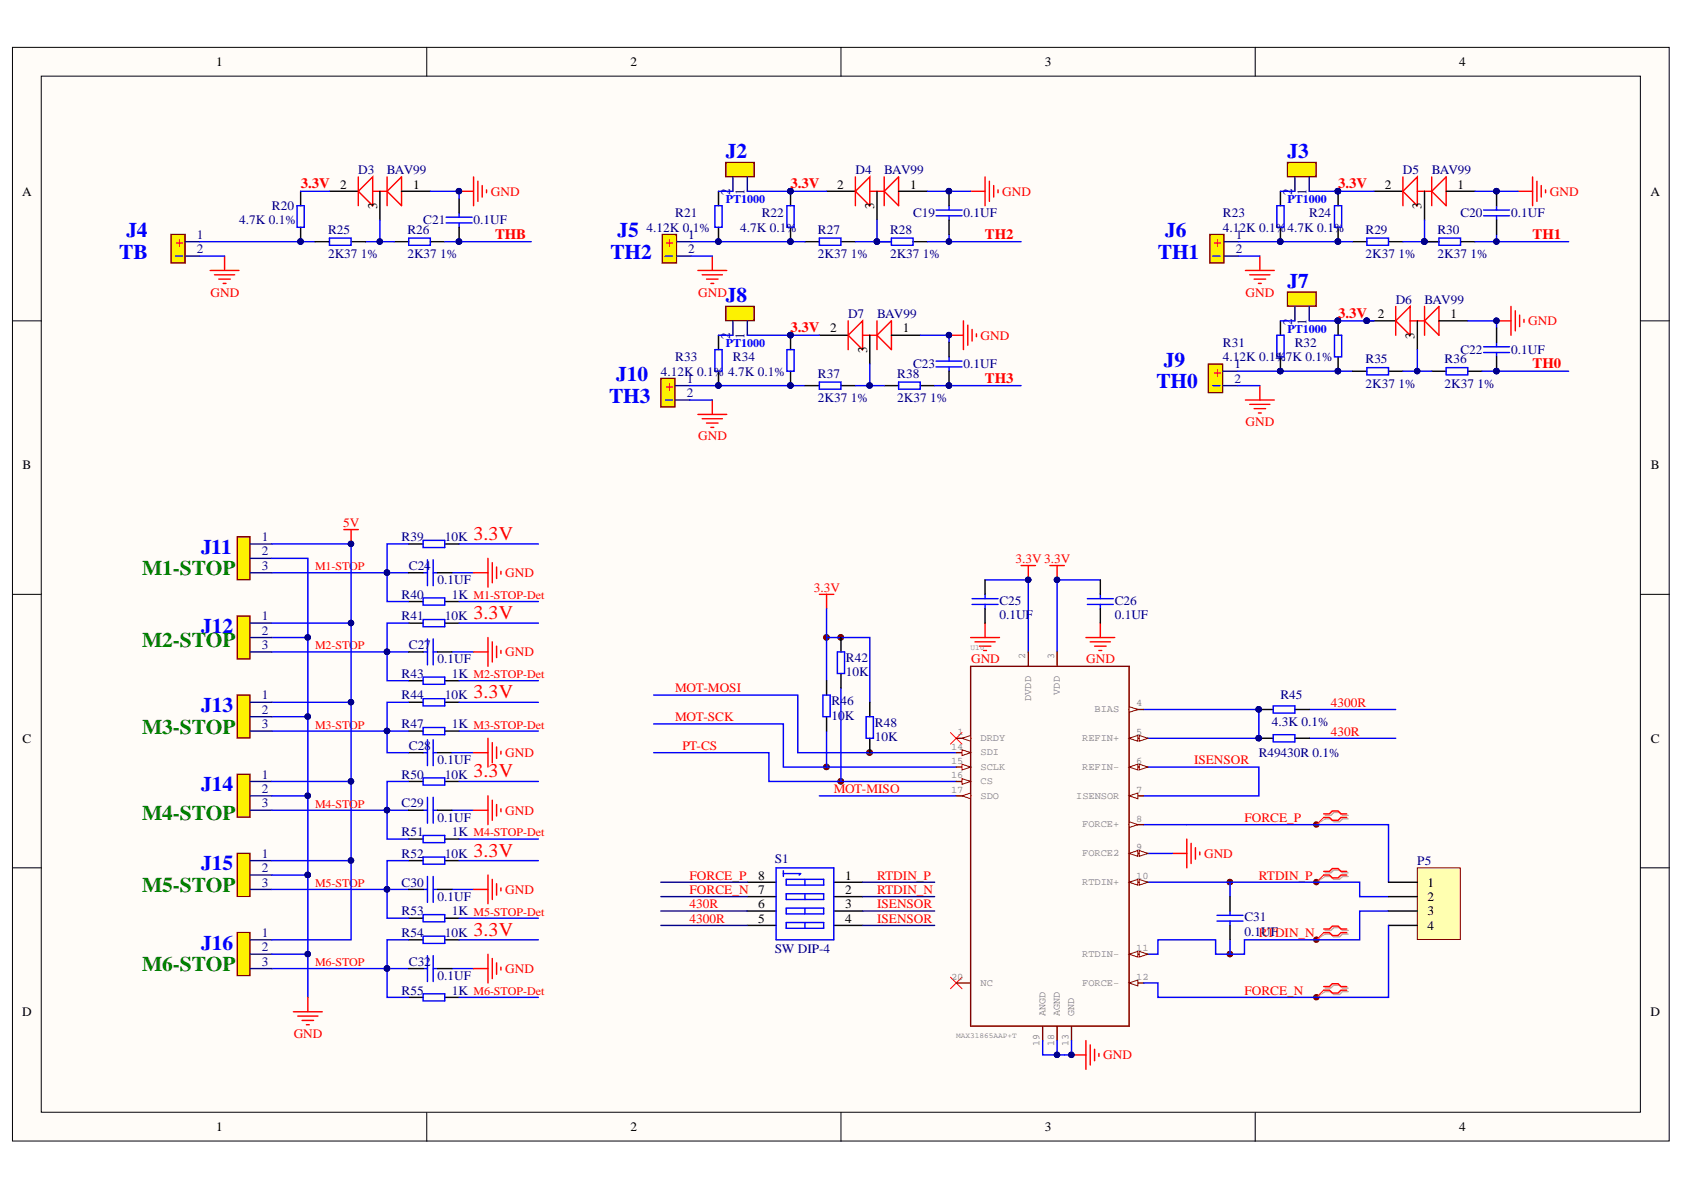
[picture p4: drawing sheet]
<svg xmlns="http://www.w3.org/2000/svg" width="297mm" height="210mm" viewBox="0 0 297 210" stroke-linecap="round" stroke-linejoin="round" font-family="sans-serif">
<defs><g id="words">
<g font-size="3.7" fill="#00f">
<text x="128" y="27.9">J2</text>
<text x="227.1" y="27.9">J3</text>
<text x="22.3" y="41.8">J4</text>
<text x="108.9" y="41.8">J5</text>
<text x="205.5" y="41.8">J6</text>
<text x="21" y="45.6">TB</text>
<text x="107.7" y="45.6">TH2</text>
<text x="204.2" y="45.6">TH1</text>
<text x="128" y="53.3">J8</text>
<text x="227.1" y="50.7">J7</text>
<text x="205.3" y="64.7">J9</text>
<text x="107.4" y="71">TH3</text>
<text x="108.7" y="67.2">J10</text>
<text x="204" y="68.5">TH0</text>
<text x="35.5" y="97.7">J11</text>
<text x="35.5" y="111.7">J12</text>
<text x="35.5" y="125.6">J13</text>
<text x="35.5" y="139.6">J14</text>
<text x="35.5" y="153.5">J15</text>
<text x="35.5" y="167.5">J16</text>
</g>
<g font-size="3.7" fill="#008000">
<text x="25.1" y="101.5">M1-STOP</text>
<text x="25.1" y="114.2">M2-STOP</text>
<text x="25.1" y="129.5">M3-STOP</text>
<text x="25.1" y="144.7">M4-STOP</text>
<text x="25.1" y="157.4">M5-STOP</text>
<text x="25.1" y="171.3">M6-STOP</text>
</g>
<g font-size="3.4" fill="#f00">
<text x="83.5" y="95.2">3.3V</text>
<text x="83.5" y="109.2">3.3V</text>
<text x="83.5" y="123.1">3.3V</text>
<text x="83.5" y="137.1">3.3V</text>
<text x="83.5" y="151.1">3.3V</text>
<text x="83.5" y="165">3.3V</text>
</g>
<g font-size="2.7" fill="#f00">
<text x="30.9" y="43.6">+</text>
<text x="117.3" y="43.6">+</text>
<text x="213.9" y="43.6">+</text>
<text x="117.3" y="69">+</text>
<text x="213.9" y="66.4">+</text>
</g>
<g font-size="2.5" fill="#f00">
<text x="53" y="33.2">3.3V</text>
<text x="139.4" y="33.2">3.3V</text>
<text x="236" y="33.2">3.3V</text>
<text x="87.3" y="42.1">THB</text>
<text x="173.7" y="42.1">TH2</text>
<text x="270.3" y="42.1">TH1</text>
<text x="139.4" y="58.6">3.3V</text>
<text x="236" y="56.1">3.3V</text>
<text x="270.3" y="64.9">TH0</text>
<text x="173.7" y="67.5">TH3</text>
</g>
<g font-size="2.3">
<text x="38.1" y="11.7">1</text>
<text x="111.2" y="11.7">2</text>
<text x="184.3" y="11.7">3</text>
<text x="257.4" y="11.7">4</text>
<text x="3.9" y="34.5">A</text>
<text x="60" y="33.3">2</text>
<text x="72.9" y="33.3">1</text>
<text x="147.7" y="33.3">2</text>
<text x="160.5" y="33.3">1</text>
<text x="244.3" y="33.3">2</text>
<text x="257.1" y="33.3">1</text>
<text x="291.1" y="34.5">A</text>
<text x="66.5" y="36.9" transform="rotate(-90 66.5 36.9)">3</text>
<text x="154.2" y="36.9" transform="rotate(-90 154.2 36.9)">3</text>
<text x="250.8" y="36.9" transform="rotate(-90 250.8 36.9)">3</text>
<text x="146.4" y="58.6">2</text>
<text x="159.3" y="58.6">1</text>
<text x="243" y="56.1">2</text>
<text x="249.5" y="59.8" transform="rotate(-90 249.5 59.8)">3</text>
<text x="255.8" y="56.1">1</text>
<text x="152.9" y="62.3" transform="rotate(-90 152.9 62.3)">3</text>
<text x="4" y="82.8">B</text>
<text x="291.2" y="82.8">B</text>
<text x="4" y="131">C</text>
<text x="291.2" y="131">C</text>
<text x="133.7" y="155.1">8</text>
<text x="149.1" y="155.1">1</text>
<text x="133.7" y="157.7">7</text>
<text x="133.7" y="160.2">6</text>
<text x="149.1" y="157.7">2</text>
<text x="149.1" y="160.2">3</text>
<text x="251.8" y="156.4">1</text>
<text x="251.8" y="158.9">2</text>
<text x="251.8" y="161.5">3</text>
<text x="133.7" y="162.7">5</text>
<text x="149.1" y="162.7">4</text>
<text x="251.8" y="164">4</text>
<text x="3.9" y="179.2">D</text>
<text x="291.1" y="179.2">D</text>
<text x="38.1" y="199.5">1</text>
<text x="111.2" y="199.5">2</text>
<text x="184.3" y="199.5">3</text>
<text x="257.4" y="199.5">4</text>
</g>
<g font-size="2.3" fill="#000080">
<text x="63.2" y="30.7">D3</text>
<text x="68.3" y="30.7">BAV99</text>
<text x="150.9" y="30.7">D4</text>
<text x="156" y="30.7">BAV99</text>
<text x="247.5" y="30.7">D5</text>
<text x="252.5" y="30.7">BAV99</text>
<text x="42.2" y="39.6">4.7K 0.1%</text>
<text x="48" y="37.1">R20</text>
<text x="57.9" y="41.2">R25</text>
<text x="71.9" y="41.2">R26</text>
<text x="74.6" y="39.6">C21</text>
<text x="83.5" y="39.6">0.1UF</text>
<text x="114" y="40.9">4.12K 0.1%</text>
<text x="119.1" y="38.3">R21</text>
<text x="130.6" y="40.9">4.7K 0.1%</text>
<text x="134.4" y="38.3">R22</text>
<text x="144.3" y="41.2">R27</text>
<text x="157" y="41.2">R28</text>
<text x="161.1" y="38.3">C19</text>
<text x="169.9" y="38.3">0.1UF</text>
<text x="215.7" y="38.3">R23</text>
<text x="215.7" y="40.9">4.12K 0.1%4.7K 0.1%</text>
<text x="230.9" y="38.3">R24</text>
<text x="240.9" y="41.2">R29</text>
<text x="253.5" y="41.2">R30</text>
<text x="257.6" y="38.3">C20</text>
<text x="266.5" y="38.3">0.1UF</text>
<text x="57.9" y="45.5">2K37 1%</text>
<text x="71.9" y="45.5">2K37 1%</text>
<text x="144.3" y="45.5">2K37 1%</text>
<text x="157" y="45.5">2K37 1%</text>
<text x="240.9" y="45.5">2K37 1%</text>
<text x="253.5" y="45.5">2K37 1%</text>
<text x="246.2" y="53.6">D6</text>
<text x="251.3" y="53.6">BAV99</text>
<text x="149.6" y="56.1">D7</text>
<text x="154.7" y="56.1">BAV99</text>
<text x="119.1" y="63.7">R33</text>
<text x="129.3" y="63.7">R34</text>
<text x="161.1" y="65">C23</text>
<text x="169.9" y="65">0.1UF</text>
<text x="215.7" y="61.2">R31</text>
<text x="215.7" y="63.7">4.12K 0.1%</text>
<text x="225" y="63.7">4.7K 0.1%</text>
<text x="228.4" y="61.2">R32</text>
<text x="240.9" y="64.1">R35</text>
<text x="254.8" y="64.1">R36</text>
<text x="257.6" y="62.4">C22</text>
<text x="266.5" y="62.4">0.1UF</text>
<text x="116.6" y="66.2">4.12K 0.1% 4.7K 0.1%</text>
<text x="144.3" y="66.6">R37</text>
<text x="144.3" y="70.9">2K37 1%</text>
<text x="158.3" y="66.6">R38</text>
<text x="158.3" y="70.9">2K37 1%</text>
<text x="240.9" y="68.4">2K37 1%</text>
<text x="254.8" y="68.4">2K37 1%</text>
<text x="70.8" y="95.4">R39</text>
<text x="78.5" y="95.4">10K</text>
<text x="72.1" y="100.5">C24</text>
<text x="70.8" y="105.6">R40</text>
<text x="77.2" y="103.1">0.1UF</text>
<text x="79.7" y="105.6">1K M1-STOP-Det</text>
<text x="176.3" y="106.6">C25</text>
<text x="196.6" y="106.6">C26</text>
<text x="70.8" y="109.4">R41</text>
<text x="78.5" y="109.4">10K</text>
<text x="176.3" y="109.2">0.1UF</text>
<text x="196.6" y="109.2">0.1UF</text>
<text x="70.8" y="119.6">R43</text>
<text x="72.1" y="114.5">C27</text>
<text x="77.2" y="117">0.1UF</text>
<text x="79.7" y="119.6">1K M2-STOP-Det</text>
<text x="149.2" y="116.8">R42</text>
<text x="149.2" y="119.3">10K</text>
<text x="70.8" y="123.4">R44</text>
<text x="78.5" y="123.4">10K</text>
<text x="146.7" y="124.4">R46</text>
<text x="225.8" y="123.4">R45</text>
<text x="70.8" y="128.4">R47</text>
<text x="79.7" y="128.4">1K M3-STOP-Det</text>
<text x="146.7" y="126.9">10K</text>
<text x="154.3" y="128.2">R48</text>
<text x="154.3" y="130.8">10K</text>
<text x="224.3" y="128.1">4.3K 0.1%</text>
<text x="70.8" y="137.4">R50</text>
<text x="72.1" y="132.3">C28</text>
<text x="77.2" y="134.8">0.1UF</text>
<text x="78.5" y="137.4">10K</text>
<text x="222" y="133.6">R49430R 0.1%</text>
<text x="70.8" y="142.4">C29</text>
<text x="70.8" y="147.5">R51</text>
<text x="77.2" y="145">0.1UF</text>
<text x="79.7" y="147.5">1K M4-STOP-Det</text>
<text x="70.8" y="151.3">R52</text>
<text x="78.5" y="151.3">10K</text>
<text x="136.6" y="152.3">S1</text>
<text x="250" y="152.6">P5</text>
<text x="70.8" y="161.5">R53</text>
<text x="70.8" y="156.4">C30</text>
<text x="77.2" y="158.9">0.1UF</text>
<text x="79.7" y="161.5">1K M5-STOP-Det</text>
<text x="70.8" y="165.3">R54</text>
<text x="78.5" y="165.3">10K</text>
<text x="219.5" y="162.5">C31</text>
<text x="219.5" y="165">0.1UF</text>
<text x="72.1" y="170.3">C32</text>
<text x="77.2" y="172.9">0.1UF</text>
<text x="136.6" y="168.1">SW DIP-4</text>
<text x="70.8" y="175.4">R55</text>
<text x="79.7" y="175.4">1K M6-STOP-Det</text>
</g>
<g font-size="2.3" fill="#f00">
<text x="86.6" y="34.5">GND</text>
<text x="176.8" y="34.5">GND</text>
<text x="273.4" y="34.5">GND</text>
<text x="37.1" y="52.3">GND</text>
<text x="123.2" y="52.3">GND</text>
<text x="219.7" y="52.3">GND</text>
<text x="173" y="59.9">GND</text>
<text x="269.6" y="57.4">GND</text>
<text x="123.2" y="77.7">GND</text>
<text x="219.7" y="75.1">GND</text>
<text x="60.5" y="92.9">5V</text>
<text x="89.1" y="101.8">GND</text>
<text x="179.1" y="99.2">3.3V 3.3V</text>
<text x="143.5" y="104.4">3.3V</text>
<text x="89.1" y="115.8">GND</text>
<text x="171.3" y="117">GND</text>
<text x="191.6" y="117">GND</text>
<text x="119.1" y="122.1">MOT-MOSI</text>
<text x="234.8" y="124.6">4300R</text>
<text x="119.1" y="127.2">MOT-SCK</text>
<text x="234.8" y="129.7">430R</text>
<text x="89.1" y="133.6">GND</text>
<text x="120.4" y="132.3">PT-CS</text>
<text x="210.6" y="134.8">ISENSOR</text>
<text x="89.1" y="143.7">GND</text>
<text x="147.1" y="139.9">MOT-MISO</text>
<text x="219.5" y="145">FORCE_P</text>
<text x="121.6" y="155.1">FORCE_P</text>
<text x="154.7" y="155.1">RTDIN_P</text>
<text x="212.4" y="151.3">GND</text>
<text x="222" y="155.1">RTDIN_P</text>
<text x="89.1" y="157.7">GND</text>
<text x="121.6" y="157.7">FORCE_N</text>
<text x="121.6" y="160.2">430R</text>
<text x="154.7" y="157.7">RTDIN_N</text>
<text x="154.7" y="160.2">ISENSOR</text>
<text x="121.6" y="162.7">4300R</text>
<text x="154.7" y="162.7">ISENSOR</text>
<text x="222" y="165.3">RTDIN_N</text>
<text x="89.1" y="171.6">GND</text>
<text x="219.5" y="175.4">FORCE_N</text>
<text x="51.8" y="183.1">GND</text>
<text x="194.6" y="186.9">GND</text>
</g>
<g font-size="2.3" fill="#11037f">
<text x="128.8" y="34.4" transform="rotate(-90 128.8 34.4)">2</text>
<text x="131.3" y="34.4" transform="rotate(-90 131.3 34.4)">1</text>
<text x="227.9" y="34.4" transform="rotate(-90 227.9 34.4)">2</text>
<text x="230.5" y="34.4" transform="rotate(-90 230.5 34.4)">1</text>
<text x="34.7" y="42.1">1</text>
<text x="34.7" y="44.7">2</text>
<text x="121.4" y="42.1">1</text>
<text x="121.4" y="44.7">2</text>
<text x="218" y="42.1">1</text>
<text x="218" y="44.7">2</text>
<text x="128.8" y="59.8" transform="rotate(-90 128.8 59.8)">2</text>
<text x="131.3" y="59.8" transform="rotate(-90 131.3 59.8)">1</text>
<text x="227.9" y="57.3" transform="rotate(-90 227.9 57.3)">2</text>
<text x="230.5" y="57.3" transform="rotate(-90 230.5 57.3)">1</text>
<text x="217.7" y="65">1</text>
<text x="121.1" y="67.5">1</text>
<text x="121.1" y="70.1">2</text>
<text x="217.7" y="67.5">2</text>
<text x="46.2" y="95.4">1</text>
<text x="46.2" y="98">2</text>
<text x="46.2" y="100.5">3</text>
<text x="46.2" y="109.4">1</text>
<text x="46.2" y="112">2</text>
<text x="46.2" y="114.5">3</text>
<text x="46.2" y="123.4">1</text>
<text x="46.2" y="125.9">2</text>
<text x="46.2" y="128.4">3</text>
<text x="46.2" y="137.4">1</text>
<text x="46.2" y="139.9">2</text>
<text x="46.2" y="142.4">3</text>
<text x="46.2" y="151.3">1</text>
<text x="46.2" y="153.8">2</text>
<text x="46.2" y="156.4">3</text>
<text x="46.2" y="165.3">1</text>
<text x="46.2" y="167.8">2</text>
<text x="46.2" y="170.3">3</text>
</g>
<g font-size="2.1" fill="#00f">
<text x="128" y="35.8">PT1000</text>
<text x="227.1" y="35.8">PT1000</text>
<text x="227.1" y="58.7">PT1000</text>
<text x="128" y="61.2">PT1000</text>
</g>
<g font-size="2.1" fill="#f00">
<text x="55.6" y="100.6">M1-STOP</text>
<text x="55.6" y="114.5">M2-STOP</text>
<text x="55.6" y="128.5">M3-STOP</text>
<text x="55.6" y="142.5">M4-STOP</text>
<text x="55.6" y="156.4">M5-STOP</text>
<text x="55.6" y="170.4">M6-STOP</text>
</g>
<g font-size="1.8" fill="#808080">
<text x="180.8" y="116.3" transform="rotate(-90 180.8 116.3)">2</text>
<text x="185.9" y="116.3" transform="rotate(-90 185.9 116.3)">3</text>
<text x="181.9" y="123.6" transform="rotate(-90 181.9 123.6)">DVDD</text>
<text x="186.9" y="122.5" transform="rotate(-90 186.9 122.5)">VDD</text>
<text x="193.1" y="125.6">BIAS</text>
<text x="200.4" y="124.6">4</text>
<text x="168.9" y="129.7">1</text>
<text x="173" y="130.7">DRDY</text>
<text x="190.9" y="130.7">REFIN+</text>
<text x="200.4" y="129.7">5</text>
<text x="167.8" y="132.2">14</text>
<text x="167.8" y="134.8">15</text>
<text x="167.8" y="137.3">16</text>
<text x="173" y="133.3">SDI</text>
<text x="173" y="135.8">SCLK</text>
<text x="190.9" y="135.8">REFIN-</text>
<text x="200.4" y="134.8">6</text>
<text x="167.8" y="139.8">17</text>
<text x="173" y="138.3">CS</text>
<text x="173" y="140.9">SDO</text>
<text x="189.9" y="140.9">ISENSOR</text>
<text x="200.4" y="139.8">7</text>
<text x="190.9" y="145.9">FORCE+</text>
<text x="200.4" y="144.9">8</text>
<text x="200.4" y="150">9</text>
<text x="190.9" y="151">FORCE2</text>
<text x="200.4" y="155.1">10</text>
<text x="190.9" y="156.1">RTDIN+</text>
<text x="200.4" y="167.8">11</text>
<text x="167.8" y="172.8">20</text>
<text x="173" y="173.9">NC</text>
<text x="190.9" y="168.8">RTDIN-</text>
<text x="190.9" y="173.9">FORCE-</text>
<text x="200.4" y="172.8">12</text>
<text x="184.4" y="179.2" transform="rotate(-90 184.4 179.2)">ANGD</text>
<text x="186.9" y="179.2" transform="rotate(-90 186.9 179.2)">AGND</text>
<text x="189.5" y="179.2" transform="rotate(-90 189.5 179.2)">GND</text>
<text x="183.4" y="184.4" transform="rotate(-90 183.4 184.4)">19</text>
<text x="185.9" y="184.4" transform="rotate(-90 185.9 184.4)">18</text>
<text x="188.5" y="184.4" transform="rotate(-90 188.5 184.4)">13</text>
</g>
<g font-size="1.4" fill="#808080">
<text x="171.2" y="114.6">U10</text>
<text x="168.7" y="183.2">MAX31865AAP+T</text>
</g>
</g></defs>
<g fill="#fffcf8" stroke="#000" stroke-width=".18">
<path d="M2.2 8.4h292.2v192.9h-292.2z"/>
<path d="M7.3 13.4h282v182.8h-282z"/>
</g>
<path d="M75.3 8.4v5M148.3 8.4v5M221.4 8.4v5M2.2 56.6h5.1M289.4 56.6h5.1M2.2 104.8h5.1M289.4 104.8h5.1M2.2 153.1h5.1M289.4 153.1h5.1M75.3 196.2v5.1M148.3 196.2v5.1M221.4 196.2v5.1" fill="none" stroke="#000" stroke-width=".18"/>
<g fill="#000080" stroke="#000080" stroke-width=".18">
<circle cx="145.8" cy="135.3" r=".48"/>
<circle cx="145.8" cy="112.4" r=".48"/>
<circle cx="148.3" cy="137.8" r=".49"/>
<circle cx="148.3" cy="112.4" r=".49"/>
<circle cx="153.4" cy="132.7" r=".49"/>
<circle cx="216.9" cy="168.3" r=".48"/>
<circle cx="216.9" cy="155.6" r=".48"/>
</g>
<path d="M41.8 136.6h2.3v7.5h-2.3z" fill="#fdf101" stroke="#800000" stroke-width=".25"/>
<path d="M44.1 137.8h3.8M44.1 140.4h3.8M44.1 142.9h3.8" fill="none" stroke="#11037f" stroke-width=".25"/>
<g fill="none" stroke="#000" stroke-width=".25">
<path d="M72.1 95.9h2.5M78.4 95.9h2.6M72.1 106.1h2.5M72.1 109.9h2.5M78.4 106.1h2.6M78.4 109.9h2.6M72.1 120.1h2.5M72.1 123.9h2.5M72.1 129h2.5M72.1 137.8h2.5M78.4 120.1h2.6M78.4 123.9h2.6"/>
<path d="M78.4 129h2.6M78.4 137.8h2.6M72.1 148h2.5M72.1 151.8h2.5M78.4 148h2.6M78.4 151.8h2.6M72.1 162h2.5M78.4 162h2.6"/>
</g>
<g fill="none" stroke="#00f" stroke-width=".25">
<path d="M72.1 95.9h-3.8v10.2h3.8M74.6 95.3h3.8v1.3h-3.8zM81 95.9h14M68.3 101h3.8M68.3 115h3.8M72.1 109.9h-3.8v10.2h3.8M74.6 105.5h3.8v1.2h-3.8zM74.6 109.3h3.8v1.2h-3.8zM74.6 119.4h3.8v1.3h-3.8zM79.7 101h3.8M79.7 115h3.8M81 106.1h14"/>
<path d="M81 109.9h14M72.1 123.9h-3.8v5.1h3.8M72.1 137.8h-3.8v10.2h3.8M74.6 123.2h3.8v1.3h-3.8zM74.6 128.3h3.8v1.3h-3.8zM74.6 137.2h3.8v1.3h-3.8zM81 120.1h14M81 123.9h14M81 129h14M81 137.8h14M68.3 142.9h3.8M68.3 156.9h3.8"/>
<path d="M72.1 151.8h-3.8v10.2h3.8M74.6 147.4h3.8v1.2h-3.8zM74.6 151.2h3.8v1.2h-3.8zM79.7 142.9h3.8M79.7 156.9h3.8M81 148h14M81 151.8h14M74.6 161.3h3.8v1.3h-3.8zM81 162h14"/>
</g>
<g fill="#000080" stroke="#000080" stroke-width=".18">
<circle cx="68.3" cy="101" r=".48"/>
<circle cx="68.3" cy="115" r=".48"/>
<circle cx="68.3" cy="128.9" r=".48"/>
<circle cx="68.3" cy="142.9" r=".48"/>
<circle cx="68.3" cy="156.9" r=".48"/>
</g>
<g fill="none" stroke="#f00" stroke-width=".25">
<path d="M86.1 98.5v5.1M86.8 99.2v3.6M83.5 101h2.6M83.5 115h2.6M86.1 112.5v5M86.8 113.2v3.6M87.6 100v2M87.6 114v2M88.4 100.8v.5M88.4 114.7v.5M83.5 142.9h2.6M83.5 156.9h2.6"/>
<path d="M86.1 140.4v5.1M86.1 154.3v5.1M86.8 141.1v3.6M86.8 155.1v3.6M87.6 141.9v2M87.6 155.9v2M88.4 142.7v.5M88.4 156.6v.5"/>
</g>
<path d="M41.8 150.5h2.3v7.6h-2.3z" fill="#fdf101" stroke="#800000" stroke-width=".25"/>
<path d="M44.1 151.8h3.8M44.1 154.3h3.8M44.1 156.9h3.8" fill="none" stroke="#11037f" stroke-width=".25"/>
<path d="M47.9 112.5h6.4M47.9 101h20.4M47.9 115h20.4M47.9 137.8h14v14h-14M47.9 123.9h14v13.9M47.9 126.4h6.4M47.9 129h20.4M47.9 140.4h6.4M47.9 154.3h6.4M47.9 142.9h20.4M47.9 156.9h20.4" fill="none" stroke="#00f" stroke-width=".25"/>
<g fill="#000080" stroke="#000080" stroke-width=".18">
<circle cx="54.3" cy="112.4" r=".48"/>
<circle cx="54.3" cy="126.4" r=".48"/>
<circle cx="54.3" cy="140.4" r=".48"/>
<circle cx="54.3" cy="154.3" r=".48"/>
<circle cx="68.3" cy="101" r=".48"/>
<circle cx="68.3" cy="115" r=".48"/>
<circle cx="68.3" cy="128.9" r=".48"/>
<circle cx="68.3" cy="142.9" r=".48"/>
<circle cx="68.3" cy="156.9" r=".48"/>
<circle cx="61.9" cy="137.8" r=".48"/>
<circle cx="61.9" cy="151.8" r=".48"/>
<circle cx="61.9" cy="123.9" r=".48"/>
</g>
<path d="M41.8 108.6h2.3v7.6h-2.3z" fill="#fdf101" stroke="#800000" stroke-width=".25"/>
<path d="M44.1 109.9h3.8M44.1 112.5h3.8M44.1 115h3.8" fill="none" stroke="#11037f" stroke-width=".25"/>
<path d="M41.8 94.7h2.3v7.5h-2.3z" fill="#fdf101" stroke="#800000" stroke-width=".25"/>
<path d="M44.1 95.9h3.8M44.1 98.5h3.8M44.1 101h3.8" fill="none" stroke="#11037f" stroke-width=".25"/>
<path d="M47.9 95.9h14v28M47.9 109.9h14" fill="none" stroke="#00f" stroke-width=".25"/>
<g fill="#000080" stroke="#000080" stroke-width=".18">
<circle cx="61.9" cy="95.9" r=".48"/>
<circle cx="61.9" cy="109.9" r=".48"/>
<circle cx="61.9" cy="123.9" r=".48"/>
</g>
<path d="M41.8 122.6h2.3v7.6h-2.3z" fill="#fdf101" stroke="#800000" stroke-width=".25"/>
<path d="M44.1 123.9h3.8M44.1 126.4h3.8M44.1 129h3.8" fill="none" stroke="#11037f" stroke-width=".25"/>
<g fill="none" stroke="#00f" stroke-width=".25">
<path d="M47.9 98.5h6.4v55.8M75.4 98.7v4.6M76.4 98.7v4.6M74.6 115h.8M74.6 101h.8M75.4 112.7v4.6M76.4 112.7v4.6M76.4 115h.8M76.4 101h.8M68.3 129v3.8h3.8M74.6 132.8h.8M75.4 130.5v4.5"/>
<path d="M76.4 130.5v4.5M76.4 132.8h.8M79.7 132.8h3.8M74.6 156.9h.8M74.6 142.9h.8M75.4 140.6v4.6M75.4 154.6v4.6M76.4 156.9h.8M76.4 140.6v4.6M76.4 154.6v4.6M76.4 142.9h.8"/>
</g>
<g fill="#000080" stroke="#000080" stroke-width=".18">
<circle cx="54.3" cy="112.4" r=".48"/>
<circle cx="54.3" cy="126.4" r=".48"/>
<circle cx="54.3" cy="140.4" r=".48"/>
<circle cx="54.3" cy="154.3" r=".48"/>
<circle cx="68.3" cy="128.9" r=".48"/>
<circle cx="61.9" cy="95.9" r=".48"/>
</g>
<path d="M72.1 115h2.5M72.1 101h2.5M77.2 115h2.5M77.2 101h2.5M72.1 132.8h2.5M77.2 132.8h2.5M72.1 156.9h2.5M72.1 142.9h2.5M77.2 156.9h2.5M77.2 142.9h2.5" fill="none" stroke="#000" stroke-width=".25"/>
<path d="M60.7 93.4h2.5M61.9 93.4v2.5M83.5 132.8h2.6M86.1 130.2v5.1M86.8 131v3.5M87.6 131.7v2.1M88.4 132.5v.5" fill="none" stroke="#f00" stroke-width=".25"/>
<path d="M213.4 41.4h2.5v5h-2.5z" fill="#fdf101" stroke="#800000" stroke-width=".25"/>
<path d="M215.9 42.6h2.6M215.9 45.2h2.6" fill="none" stroke="#11037f" stroke-width=".25"/>
<g fill="none" stroke="#00f" stroke-width=".25">
<path d="M235.4 36.3h1.3v3.8h-1.3zM251.3 38.8v3.8M260.2 33.7h7.6M261.7 37h4.6M261.7 38.1h4.6M264 36.3v.7M264 38.1v.7M213.9 45.2h1.3M218.5 42.6h20.1M235.4 59.1h1.3v3.8h-1.3zM241.1 42h3.8v1.3h-3.8zM247.5 42.6h6.3"/>
<path d="M253.8 42h3.8v1.3h-3.8zM264 41.4v1.2h-3.8M264 42.6h12.7"/>
</g>
<g fill="none" stroke="#000" stroke-width=".25">
<path d="M236 33.7v2.6M242.4 33.7h5.1M251.3 33.7v5.1M255.1 33.7h5.1M264 33.7v2.6M264 38.8v2.6M236 40.1v2.5M236 56.6v2.5M238.6 42.6h2.5M244.9 42.6h2.6M251.3 42.6h2.5M257.6 42.6h2.6"/>
<path d="M236 62.9v2.6"/>
</g>
<g fill="#000080" stroke="#000080" stroke-width=".18">
<circle cx="236" cy="33.7" r=".49"/>
<circle cx="236" cy="42.6" r=".49"/>
<circle cx="251.2" cy="42.6" r=".49"/>
<circle cx="225.8" cy="42.6" r=".49"/>
<circle cx="264" cy="33.7" r=".48"/>
<circle cx="264" cy="42.6" r=".48"/>
<circle cx="236" cy="56.6" r=".49"/>
<circle cx="236" cy="65.5" r=".49"/>
</g>
<g fill="none" stroke="#f00" stroke-width=".25">
<path d="M247.5 33.7l2.5-2.5v5.1zM247.5 31.2v5.1M250 33.7h2.5M252.5 33.7l2.6-2.5v5.1zM252.5 31.2v5.1M267.8 33.7h2.5M270.3 31.2v5.1M271.1 32v3.5M271.9 32.7v2.1M272.6 33.5v.5M219.7 47.7h5.1M220.4 48.5h3.6"/>
<path d="M221.2 49.2h2M222 50h.5M222.2 45.2v2.5"/>
</g>
<path d="M213.1 64.2h2.5v5h-2.5z" fill="#fdf101" stroke="#800000" stroke-width=".25"/>
<path d="M215.7 65.5h2.5M215.7 68h2.5" fill="none" stroke="#11037f" stroke-width=".25"/>
<g fill="none" stroke="#00f" stroke-width=".25">
<path d="M52.4 36.3h1.3v3.8h-1.3zM258.9 56.6h5.1v1.3M213.9 68h1.3M218.2 65.5h20.4M241.1 64.8h3.8v1.3h-3.8zM250 61.7v3.8h-2.5M250 65.5h2.5M255.1 64.8h3.8v1.3h-3.8zM261.4 65.5h15.3M261.7 61.2h4.6M261.7 62.2h4.6M264 60.4v.8"/>
<path d="M264 62.2v.7"/>
</g>
<g fill="none" stroke="#f00" stroke-width=".25">
<path d="M246.2 56.6l2.5-2.5v5zM246.2 54.1v5M248.7 56.6h2.6M251.3 56.6l2.5-2.5v5zM251.3 54.1v5M264 56.6h2.5M266.5 54.1v5M267.3 54.8v3.6M268 55.6v2M268.8 56.3v.5M219.7 70.6h5.1M220.4 71.3h3.6"/>
<path d="M221.2 72.1h2M222 72.8h.5M222.2 68v2.6"/>
</g>
<path d="M53 33.7v2.6M53 40.1v2.5M241.1 56.6h5.1M250 56.6v5.1M253.8 56.6h5.1M264 57.9v2.5M238.6 65.5h2.5M244.9 65.5h2.6M252.5 65.5h2.6M258.9 65.5h2.5M264 62.9v2.6" fill="none" stroke="#000" stroke-width=".25"/>
<g fill="#000080" stroke="#000080" stroke-width=".18">
<circle cx="241.1" cy="56.6" r=".49"/>
<circle cx="236" cy="65.5" r=".49"/>
<circle cx="225.8" cy="65.5" r=".49"/>
<circle cx="264" cy="56.6" r=".48"/>
<circle cx="250" cy="65.5" r=".48"/>
<circle cx="264" cy="65.5" r=".48"/>
<circle cx="53" cy="42.6" r=".48"/>
</g>
<path d="M30.2 41.4h2.4v5h-2.4z" fill="#fdf101" stroke="#800000" stroke-width=".25"/>
<path d="M32.7 42.6h2.5M32.7 45.2h2.5" fill="none" stroke="#11037f" stroke-width=".25"/>
<g fill="none" stroke="#00f" stroke-width=".25">
<path d="M53 33.7h5.1M67 38.8v3.8h-2.5M75.9 33.7h5.1v1.3M78.7 38.3h4.6M78.7 39.3h4.6M81 37.6v.7M81 39.3v.8M30.9 45.2h1.3M35.2 42.6h20.4M35.2 45.2h4.4M58.1 42h3.8v1.3h-3.8zM67 42.6h2.6"/>
<path d="M72.1 42h3.8v1.3h-3.8zM78.4 42.6h15.3M218.5 45.2h3.7M218.2 68h4M47.9 170.8h24.2M72.1 165.8h-3.8v10.1h3.8M74.6 165.1h3.8v1.3h-3.8zM74.6 175.3h3.8v1.3h-3.8zM79.7 170.8h3.8M81 165.8h14M81 175.9h14"/>
</g>
<g fill="none" stroke="#000" stroke-width=".25">
<path d="M58.1 33.7h5.1M67 33.7v5.1M70.8 33.7h5.1M81 35v2.6M55.6 42.6h2.5M61.9 42.6h2.6M69.6 42.6h2.5M75.9 42.6h2.5M81 40.1v2.5M72.1 165.8h2.5M72.1 175.9h2.5M78.4 165.8h2.6"/>
<path d="M78.4 175.9h2.6"/>
</g>
<g fill="#000080" stroke="#000080" stroke-width=".18">
<circle cx="81" cy="42.6" r=".49"/>
<circle cx="53" cy="42.6" r=".48"/>
<circle cx="67" cy="42.6" r=".48"/>
<circle cx="81" cy="33.7" r=".49"/>
<circle cx="68.3" cy="170.8" r=".48"/>
</g>
<g fill="none" stroke="#f00" stroke-width=".25">
<path d="M63.2 33.7l2.5-2.5v5.1zM63.2 31.2v5.1M65.7 33.7h2.6M68.3 33.7l2.5-2.5v5.1zM68.3 31.2v5.1M81 33.7h2.5M83.5 31.2v5.1M84.3 32v3.5M85.1 32.7v2.1M85.8 33.5v.5M37.1 47.7h5.1M37.8 48.5h3.6"/>
<path d="M38.6 49.2h2M39.4 50h.5M39.6 45.2v2.5M83.5 170.8h2.6M86.1 168.3v5.1M86.8 169.1v3.5M87.6 169.8v2.1M88.4 170.6v.5"/>
</g>
<path d="M41.8 164.5h2.3v7.6h-2.3z" fill="#fdf101" stroke="#800000" stroke-width=".25"/>
<path d="M44.1 165.8h3.8M44.1 168.3h3.8M44.1 170.8h3.8" fill="none" stroke="#11037f" stroke-width=".25"/>
<g fill="none" stroke="#00f" stroke-width=".25">
<path d="M145.8 112.5h7.6v11.4M145.8 107.4v12.7M147.7 115h1.3v3.8h-1.3zM171.5 106.6h4.5M171.5 105.6h4.5M173.8 102.3h7.6v12.7M173.8 104.8v.8M173.8 106.6v.8M191.8 106.6h4.6M191.8 105.6h4.6M194.1 102.3h-7.6v12.7M194.1 104.8v.8"/>
<path d="M194.1 106.6v.8M115.3 132.8h20.3v5h12.7M115.3 127.7h22.9v7.6h7.6M115.3 122.6h25.4v10.2h28M145.2 122.6h1.2v3.8h-1.2zM145.8 135.3h22.9M145.8 129v6.3M148.3 137.8h20.4M148.3 121.3v16.5M152.8 126.4h1.3v3.8h-1.3zM201.7 135.3h20.3v5.1h-20.3M201.7 125.1h20.3v5.1h-20.3"/>
<path d="M224.6 124.5h3.8v1.3h-3.8zM224.6 129.6h3.8v1.3h-3.8zM230.9 130.2h15.3M230.9 125.1h15.3M54.3 154.3v14h-6.4M144.5 140.4h24.2M201.7 145.5h43.2v10.1M201.7 155.6h15.3M201.7 150.5h5.1M217 155.6h22.8v2.6h5.1M217 155.6v2.6M74.6 170.8h.8"/>
<path d="M75.4 168.6v4.5M76.4 170.8h.8M76.4 168.6v4.5M201.7 168.3h2.6v-2.5h10.1v2.5h2.6M214.7 162.5h4.5M214.7 161.5h4.5M217 160.7v.8M217 162.5v.7M217 165.8v2.5M244.9 160.7h-5.1v5.1h-20.3v2.5h-2.5"/>
</g>
<g fill="#000080" stroke="#000080" stroke-width=".18">
<circle cx="54.3" cy="168.3" r=".48"/>
<circle cx="54.3" cy="154.3" r=".48"/>
<circle cx="189" cy="186.1" r=".48"/>
<circle cx="181.4" cy="102.3" r=".48"/>
<circle cx="186.4" cy="102.3" r=".48"/>
<circle cx="222" cy="130.2" r=".48"/>
<circle cx="222" cy="125.1" r=".48"/>
</g>
<g fill="none" stroke="#000" stroke-width=".25">
<path d="M148.3 112.5v2.5M148.3 118.8v2.5M173.8 102.3v2.5M173.8 107.4v2.5M194.1 102.3v2.5M194.1 107.4v2.5M145.8 120.1v2.5M145.8 126.4v2.6M153.4 123.9v2.5M153.4 130.2v2.6M222 125.1h2.6M222 130.2h2.6"/>
<path d="M228.4 125.1h2.5M228.4 130.2h2.5M217 158.2v2.5M72.1 170.8h2.5M77.2 170.8h2.5M217 163.2v2.6"/>
</g>
<g fill="none" stroke="#f00" stroke-width=".25">
<path d="M144.5 104.8h2.6M145.8 104.8v2.6M171.2 112.5h5.1M172 113.2h3.5M172.7 114h2.1M173.5 114.7h.5M173.8 109.9v2.6M191.5 112.5h5.1M192.3 113.2h3.6M193.1 114h2M193.8 114.7h.5M194.1 109.9v2.6"/>
<path d="M206.8 150.5h2.5M209.3 148v5.1M210.1 148.8v3.5M210.9 149.5v2.1M211.6 150.3v.5M233.5 153.7h1l.5-.5h1l.5 .5h1M233.5 154.3h1l.5 .6h1l.5-.6h1M233.5 143.6h1l.5-.6h1l.5 .6h1M233.5 144.2h1l.5 .5h1l.5-.5h1M233.5 163.9h1l.5-.5h1l.5 .5h1M233.5 164.5h1l.5 .5h1l.5-.5h1M233.5 174h1l.5-.5h1l.5 .5h1"/>
<path d="M233.5 174.7h1l.5 .5h1l.5-.5h1M189 186.1h2.5M191.5 183.5v5.1M192.3 184.3v3.6M193.1 185.1v2M193.8 185.8v.5"/>
</g>
<g fill="#800000" stroke="#800000" stroke-width=".18">
<circle cx="148.3" cy="112.4" r=".49"/>
<circle cx="145.8" cy="112.4" r=".48"/>
<circle cx="216.9" cy="155.6" r=".48"/>
<circle cx="232.2" cy="155.6" r=".48"/>
<circle cx="232.2" cy="145.4" r=".48"/>
<circle cx="232.2" cy="175.9" r=".48"/>
<circle cx="232.2" cy="165.7" r=".48"/>
<circle cx="216.9" cy="168.3" r=".48"/>
<circle cx="148.3" cy="137.8" r=".49"/>
<circle cx="145.8" cy="135.3" r=".48"/>
<circle cx="153.4" cy="132.7" r=".49"/>
</g>
<path d="M167.7 129.2l2 2M169.7 129.2l-2 2M233.5 154.3l-1.3 1.3M233.5 144.2l-1.3 1.3M167.7 172.4l2 2M169.7 172.4l-2 2M233.5 164.5l-1.3 1.3M233.5 174.7l-1.3 1.2" fill="none" stroke="#f00" stroke-width=".18"/>
<path d="M233.7 154h1.1l.5-.5h1l.5 .5h1M233.7 154.6h1.1l.5 .5h1l.5-.5h1M233.7 143.8h1.1l.5-.5h1l.5 .5h1M233.7 144.4h1.1l.5 .6h1l.5-.6h1M233.7 164.1h1.1l.5-.5h1l.5 .5h1M233.7 164.8h1.1l.5 .5h1l.5-.5h1M233.7 174.3h1.1l.5-.5h1l.5 .5h1M233.7 174.9h1.1l.5 .5h1l.5-.5h1" fill="none" stroke="#d0a19e" stroke-width=".25"/>
<path d="M233.7 154.6l-1.5 1M233.7 144.4l-1.5 1.1M233.7 164.8l-1.5 1M233.7 174.9l-1.5 1" fill="none" stroke="#d0a19e" stroke-width=".18"/>
<path d="M250 153.1h7.6v12.6h-7.6z" fill="#ffffb0" stroke="#800000" stroke-width=".18"/>
<path d="M244.9 155.6h5.1M244.9 158.2h5.1M244.9 160.7h5.1M244.9 163.2h5.1" fill="none" stroke="#000" stroke-width=".25"/>
<path d="M171.2 117.5h28v63.5h-28zM199.2 125.1h2.5" fill="none" stroke="#800000" stroke-width=".25"/>
<path d="M199.2 124.6l1.5 .5-1.5 .6z" fill="#fffcf8"/>
<path d="M199.2 124.6l1.5 .5-1.5 .6z" fill="none" stroke="#800000" stroke-width=".18"/>
<path d="M199.2 130.2h2.5" fill="none" stroke="#800000" stroke-width=".25"/>
<path d="M199.2 130.2l1.5-.5v1z" fill="#fffcf8"/>
<path d="M199.2 130.2l1.5-.5v1z" fill="none" stroke="#800000" stroke-width=".18"/>
<path d="M200.9 129.7l1.6 .5-1.6 .5z" fill="#fffcf8"/>
<path d="M200.9 129.7l1.6 .5-1.6 .5z" fill="none" stroke="#800000" stroke-width=".18"/>
<path d="M199.2 135.3h2.5" fill="none" stroke="#800000" stroke-width=".25"/>
<path d="M199.2 135.3l1.5-.5v1z" fill="#fffcf8"/>
<path d="M199.2 135.3l1.5-.5v1z" fill="none" stroke="#800000" stroke-width=".18"/>
<path d="M200.9 134.8l1.6 .5-1.6 .5z" fill="#fffcf8"/>
<path d="M200.9 134.8l1.6 .5-1.6 .5z" fill="none" stroke="#800000" stroke-width=".18"/>
<path d="M199.2 140.4h2.5" fill="none" stroke="#800000" stroke-width=".25"/>
<path d="M199.2 140.4l1.5-.5v1z" fill="#fffcf8"/>
<path d="M199.2 140.4l1.5-.5v1z" fill="none" stroke="#800000" stroke-width=".18"/>
<path d="M199.2 145.5h2.5" fill="none" stroke="#800000" stroke-width=".25"/>
<path d="M199.2 145l1.5 .5-1.5 .5z" fill="#fffcf8"/>
<path d="M199.2 145l1.5 .5-1.5 .5z" fill="none" stroke="#800000" stroke-width=".18"/>
<path d="M199.2 150.5h2.5" fill="none" stroke="#800000" stroke-width=".25"/>
<path d="M199.2 150.5l1.5-.5v1z" fill="#fffcf8"/>
<path d="M199.2 150.5l1.5-.5v1z" fill="none" stroke="#800000" stroke-width=".18"/>
<path d="M200.9 150l1.6 .5-1.6 .5z" fill="#fffcf8"/>
<path d="M200.9 150l1.6 .5-1.6 .5z" fill="none" stroke="#800000" stroke-width=".18"/>
<path d="M199.2 155.6h2.5" fill="none" stroke="#800000" stroke-width=".25"/>
<path d="M199.2 155.6l1.5-.5v1z" fill="#fffcf8"/>
<path d="M199.2 155.6l1.5-.5v1z" fill="none" stroke="#800000" stroke-width=".18"/>
<path d="M200.9 155.1l1.6 .5-1.6 .5z" fill="#fffcf8"/>
<path d="M200.9 155.1l1.6 .5-1.6 .5z" fill="none" stroke="#800000" stroke-width=".18"/>
<path d="M199.2 168.3h2.5" fill="none" stroke="#800000" stroke-width=".25"/>
<path d="M199.2 168.3l1.5-.5v1z" fill="#fffcf8"/>
<path d="M199.2 168.3l1.5-.5v1z" fill="none" stroke="#800000" stroke-width=".18"/>
<path d="M200.9 167.8l1.6 .5-1.6 .5z" fill="#fffcf8"/>
<path d="M200.9 167.8l1.6 .5-1.6 .5z" fill="none" stroke="#800000" stroke-width=".18"/>
<path d="M199.2 173.4h2.5" fill="none" stroke="#800000" stroke-width=".25"/>
<path d="M199.2 173.4l1.5-.5v1z" fill="#fffcf8"/>
<path d="M199.2 173.4l1.5-.5v1z" fill="none" stroke="#800000" stroke-width=".18"/>
<path d="M168.7 132.8h2.5M183.9 181v2.5" fill="none" stroke="#800000" stroke-width=".25"/>
<path d="M169.7 132.3l1.5 .5-1.5 .5z" fill="#fffcf8"/>
<path d="M169.7 132.3l1.5 .5-1.5 .5z" fill="none" stroke="#800000" stroke-width=".18"/>
<path d="M168.7 135.3h2.5" fill="none" stroke="#800000" stroke-width=".25"/>
<path d="M169.7 134.8l1.5 .5-1.5 .5z" fill="#fffcf8"/>
<path d="M169.7 134.8l1.5 .5-1.5 .5z" fill="none" stroke="#800000" stroke-width=".18"/>
<path d="M168.7 137.8h2.5" fill="none" stroke="#800000" stroke-width=".25"/>
<path d="M169.7 137.3l1.5 .5-1.5 .6z" fill="#fffcf8"/>
<path d="M169.7 137.3l1.5 .5-1.5 .6z" fill="none" stroke="#800000" stroke-width=".18"/>
<path d="M168.7 140.4h2.5" fill="none" stroke="#800000" stroke-width=".25"/>
<path d="M169.7 140.4l1.5-.5v1z" fill="#fffcf8"/>
<path d="M169.7 140.4l1.5-.5v1z" fill="none" stroke="#800000" stroke-width=".18"/>
<path d="M168.7 130.2h2.5M168.7 173.4h2.5M186.5 181v2.5M189 181v2.5" fill="none" stroke="#800000" stroke-width=".25"/>
<path d="M169.7 130.2l1.5-.5v1z" fill="#fffcf8"/>
<path d="M169.7 130.2l1.5-.5v1z" fill="none" stroke="#800000" stroke-width=".18"/>
<path d="M181.4 115v2.5M186.5 115v2.5" fill="none" stroke="#800000" stroke-width=".25"/>
<g fill="none" stroke="#00f" stroke-width=".25">
<path d="M61.9 151.8v14h-14M136.9 153.1h10.2v12.7h-10.2zM138.2 154.1h3l-.2 .2M138.2 153.6v1M138.7 155.1h6.6v1h-6.6zM138.7 157.6h6.6v1.1h-6.6zM142 155.1v1M142 157.6v1.1M54.3 168.3v7.6M138.7 160.2h6.6v1h-6.6zM138.7 162.7h6.6v1h-6.6zM142 160.2v1"/>
<path d="M142 162.7v1M244.9 163.2v12.7h-40.6v-2.5h-2.6"/>
</g>
<path d="M180.1 99.8h2.5M181.4 99.8v2.5M185.2 99.8h2.5M186.5 99.8v2.5M51.8 178.5h5M52.5 179.2h3.6M53.3 180h2M54.3 175.9v2.6M54 180.8h.6" fill="none" stroke="#f00" stroke-width=".25"/>
<g fill="#000080" stroke="#000080" stroke-width=".18">
<circle cx="181.4" cy="102.3" r=".48"/>
<circle cx="186.4" cy="102.3" r=".48"/>
<circle cx="61.9" cy="151.8" r=".48"/>
<circle cx="54.3" cy="168.3" r=".48"/>
</g>
<path d="M131.8 155.6h5.1M131.8 158.2h5.1M147.1 155.6h5.1M147.1 158.2h5.1M131.8 160.7h5.1M131.8 163.2h5.1M147.1 160.7h5.1M147.1 163.2h5.1" fill="none" stroke="#000" stroke-width=".25"/>
<path d="M116.6 158.2h15.2M116.6 155.6h15.2M152.2 158.2h12.7M152.2 155.6h12.7M116.6 163.2h15.2M116.6 160.7h15.2M152.2 163.2h12.7M152.2 160.7h12.7" fill="none" stroke="#000080" stroke-width=".25"/>
<path d="M116.8 41.4h2.5v5h-2.5z" fill="#fdf101" stroke="#800000" stroke-width=".25"/>
<path d="M119.4 42.6h2.5M119.4 45.2h2.5" fill="none" stroke="#11037f" stroke-width=".25"/>
<g fill="none" stroke="#00f" stroke-width=".25">
<path d="M138.8 36.3h1.3v3.8h-1.3zM154.7 38.8v3.8M163.6 33.7h7.6M165.1 37h4.6M165.1 38.1h4.6M167.4 36.3v.7M167.4 38.1v.7M117.3 45.2h1.3M121.9 42.6h20.1M144.5 42h3.8v1.3h-3.8zM150.9 42.6h6.3M157.2 42h3.8v1.3h-3.8z"/>
<path d="M167.4 41.4v1.2h-3.8M167.4 42.6h12.7M138.8 61.7h1.3v3.8h-1.3z"/>
</g>
<g fill="none" stroke="#000" stroke-width=".25">
<path d="M139.4 33.7v2.6M145.8 33.7h5.1M154.7 33.7v5.1M158.5 33.7h5.1M167.4 33.7v2.6M167.4 38.8v2.6M139.4 40.1v2.5M139.4 59.1v2.6M142 42.6h2.5M148.3 42.6h2.6M154.7 42.6h2.5M161 42.6h2.6"/>
<path d="M139.4 65.5v2.5"/>
</g>
<g fill="#000080" stroke="#000080" stroke-width=".18">
<circle cx="139.4" cy="33.7" r=".48"/>
<circle cx="139.4" cy="42.6" r=".48"/>
<circle cx="154.7" cy="42.6" r=".48"/>
<circle cx="126.7" cy="42.6" r=".48"/>
<circle cx="167.4" cy="33.7" r=".48"/>
<circle cx="167.4" cy="42.6" r=".48"/>
<circle cx="139.4" cy="59.1" r=".48"/>
<circle cx="139.4" cy="68" r=".48"/>
</g>
<g fill="none" stroke="#f00" stroke-width=".25">
<path d="M150.9 33.7l2.5-2.5v5.1zM150.9 31.2v5.1M153.4 33.7h2.6M156 33.7l2.5-2.5v5.1zM156 31.2v5.1M171.2 33.7h2.6M173.8 31.2v5.1M174.5 32v3.5M175.3 32.7v2.1M176 33.5v.5M123.1 47.7h5.1M123.9 48.5h3.5"/>
<path d="M124.6 49.2h2.1M125.4 50h.5M125.6 45.2v2.5"/>
</g>
<path d="M116.6 66.8h2.5v5h-2.5z" fill="#fdf101" stroke="#800000" stroke-width=".25"/>
<path d="M119.1 68h2.6M119.1 70.6h2.6" fill="none" stroke="#11037f" stroke-width=".25"/>
<g fill="none" stroke="#00f" stroke-width=".25">
<path d="M225.2 36.3h1.3v3.8h-1.3zM121.9 45.2h3.7M162.3 59.1h5.1v1.3M117.3 70.6h1.3M121.7 68h20.3M121.7 70.6h3.9M144.5 67.4h3.8v1.3h-3.8zM153.4 64.2v3.8h-2.5M153.4 68h2.6M158.5 67.4h3.8v1.3h-3.8zM164.9 68h15.2M165.1 63.7h4.6"/>
<path d="M165.1 64.7h4.6M167.4 62.9v.8M167.4 64.7v.8"/>
</g>
<g fill="none" stroke="#f00" stroke-width=".25">
<path d="M149.6 59.1l2.6-2.5v5.1zM149.6 56.6v5.1M152.2 59.1h2.5M154.7 59.1l2.5-2.5v5.1zM154.7 56.6v5.1M167.4 59.1h2.5M169.9 56.6v5.1M170.7 57.4v3.5M171.5 58.1v2M172.2 58.9v.5M123.1 73.1h5.1M123.9 73.9h3.5"/>
<path d="M124.6 74.6h2.1M125.4 75.4h.5M125.6 70.6v2.5"/>
</g>
<path d="M225.9 33.7v2.6M144.5 59.1h5.1M153.4 59.1v5.1M157.2 59.1h5.1M225.9 40.1v2.5M142 68h2.5M148.3 68h2.6M156 68h2.5M162.3 68h2.6M167.4 60.4v2.5M167.4 65.5v2.5" fill="none" stroke="#000" stroke-width=".25"/>
<g fill="#000080" stroke="#000080" stroke-width=".18">
<circle cx="139.4" cy="68" r=".48"/>
<circle cx="126.7" cy="68" r=".48"/>
<circle cx="167.4" cy="59.1" r=".48"/>
<circle cx="153.4" cy="68" r=".49"/>
<circle cx="167.4" cy="68" r=".48"/>
<circle cx="225.8" cy="42.6" r=".49"/>
</g>
<path d="M227.1 28.7h5.1v2.5h-5.1z" fill="#fdf101" stroke="#800000" stroke-width=".25"/>
<path d="M228.4 31.2v2.5M230.9 31.2v2.5" fill="none" stroke="#11037f" stroke-width=".25"/>
<path d="M225.9 33.7h2.5M230.9 33.7h11.5M225.2 59.1h1.3v3.8h-1.3z" fill="none" stroke="#00f" stroke-width=".25"/>
<g fill="#000080" stroke="#000080" stroke-width=".18">
<circle cx="236" cy="33.7" r=".49"/>
<circle cx="225.8" cy="65.5" r=".49"/>
</g>
<path d="M225.9 56.6v2.5M225.9 62.9v2.6" fill="none" stroke="#000" stroke-width=".25"/>
<path d="M227.1 51.5h5.1v2.5h-5.1z" fill="#fdf101" stroke="#800000" stroke-width=".25"/>
<path d="M228.4 54.1v2.5M230.9 54.1v2.5" fill="none" stroke="#11037f" stroke-width=".25"/>
<path d="M126.1 36.3h1.3v3.8h-1.3zM225.9 56.6h2.5M230.9 56.6h11.5" fill="none" stroke="#00f" stroke-width=".25"/>
<g fill="#000080" stroke="#000080" stroke-width=".18">
<circle cx="236" cy="56.6" r=".49"/>
<circle cx="241.1" cy="56.6" r=".49"/>
<circle cx="126.7" cy="42.6" r=".48"/>
</g>
<path d="M126.7 33.7v2.6M126.7 40.1v2.5" fill="none" stroke="#000" stroke-width=".25"/>
<path d="M128 28.7h5v2.5h-5z" fill="#fdf101" stroke="#800000" stroke-width=".25"/>
<path d="M129.3 31.2v2.5M131.8 31.2v2.5" fill="none" stroke="#11037f" stroke-width=".25"/>
<path d="M126.7 33.7h2.6M131.8 33.7h14M126.1 61.7h1.3v3.8h-1.3z" fill="none" stroke="#00f" stroke-width=".25"/>
<g fill="#000080" stroke="#000080" stroke-width=".18">
<circle cx="139.4" cy="33.7" r=".48"/>
<circle cx="126.7" cy="68" r=".48"/>
</g>
<path d="M126.7 59.1v2.6M126.7 65.5v2.5" fill="none" stroke="#000" stroke-width=".25"/>
<path d="M128 54.1h5v2.4h-5z" fill="#fdf101" stroke="#800000" stroke-width=".25"/>
<path d="M129.3 56.6v2.5M131.8 56.6v2.5" fill="none" stroke="#11037f" stroke-width=".25"/>
<path d="M126.7 59.1h2.6M131.8 59.1h12.7M183.9 183.5v2.6h2.6M186.5 183.5v2.6h2.5v-2.6" fill="none" stroke="#00f" stroke-width=".25"/>
<g fill="#000080" stroke="#000080" stroke-width=".18">
<circle cx="139.4" cy="59.1" r=".48"/>
<circle cx="236" cy="56.6" r=".49"/>
<circle cx="139.4" cy="33.7" r=".48"/>
<circle cx="186.4" cy="186.1" r=".48"/>
<circle cx="189" cy="186.1" r=".48"/>
</g>
<use href="#words"/>
</svg>
